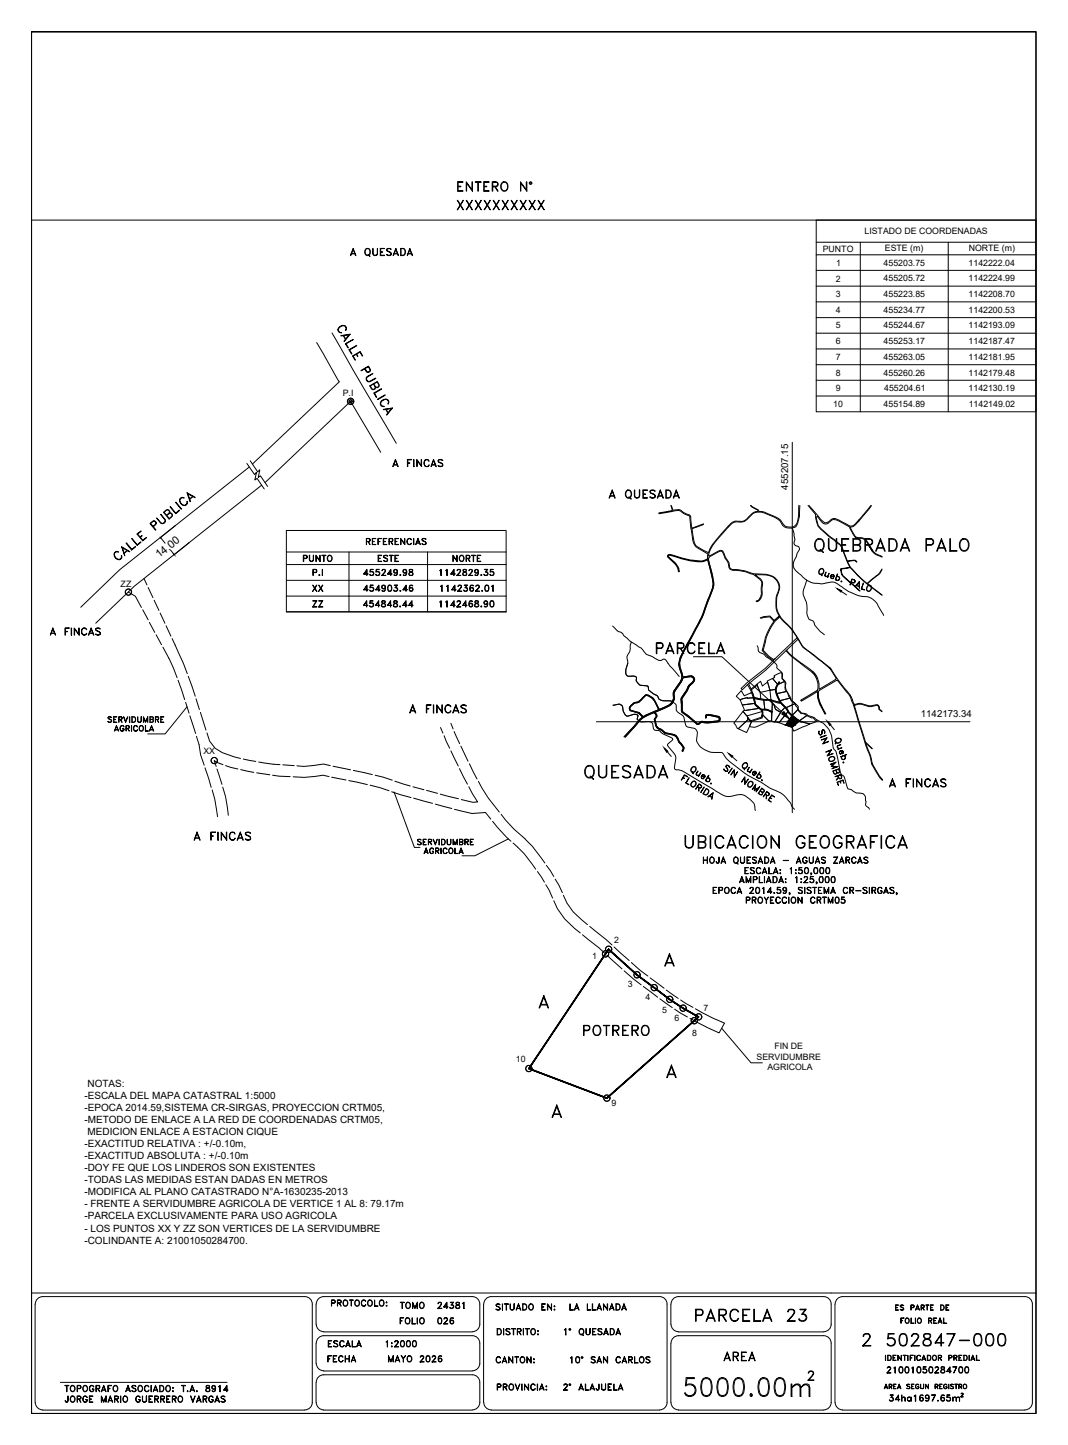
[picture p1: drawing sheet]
<svg xmlns="http://www.w3.org/2000/svg" width="340mm" height="460mm" viewBox="0 0 340 460" stroke-linecap="round" stroke-linejoin="round" font-family="sans-serif">
<defs><g id="words">
<text font-size="10.1" x="216.6" y="445.9">5000.00m</text>
<text font-size="8.4" x="184.9" y="249.4">QUESADA</text>
<text font-size="7.9" x="258.2" y="177.1">QUEBRADA PALO</text>
<g font-size="7.5">
<text x="217" y="271.3">UBICACION GEOGRAFICA</text>
<text x="220.1" y="421.9">PARCELA 23</text>
<text x="273.4" y="429.7">2 502847-000</text>
</g>
<g font-size="6.6">
<text x="144.3" y="68.1">XXXXXXXXXX</text>
<text x="207.8" y="209.2">PARCELA</text>
<text x="184.5" y="330.9">POTRERO</text>
</g>
<g font-size="6.2">
<text x="144.6" y="62.1">ENTERO N°</text>
<text x="192.6" y="160.2">A QUESADA</text>
<text x="281.9" y="251.9">A FINCAS</text>
<text x="60.7" y="268.8">A FINCAS</text>
<text x="229.3" y="434.6">AREA</text>
</g>
<g font-size="5.7">
<text x="110.4" y="82.9">A QUESADA</text>
<text x="123.8" y="149.9">A FINCAS</text>
<text x="14.8" y="203.6">A FINCAS</text>
<text x="129.1" y="228.2">A FINCAS</text>
</g>
<g font-size="5.3">
<text x="115.4" y="174.6">REFERENCIAS</text>
<text x="114.7" y="184.5">455249.98</text>
<text x="138.6" y="184.5">1142829.35</text>
<text x="222.6" y="276.2">HOJA QUESADA - AGUAS ZARCAS</text>
<text x="236.4" y="288.9">PROYECCION CRTM05</text>
<text x="156.6" y="418.4">SITUADO EN: LA LLANADA</text>
<text x="103.4" y="430">ESCALA</text>
<text x="121.7" y="430">1:2000</text>
<text x="103" y="435">FECHA</text>
<text x="122.4" y="435">MAYO 2026</text>
<text x="156.6" y="435.3">CANTON:</text>
<text x="180.3" y="435.3">10° SAN CARLOS</text>
<text x="178.2" y="443.8">2° ALAJUELA</text>
<text x="281.2" y="438.5">21001050284700</text>
<text x="19.4" y="447.7">JORGE MARIO GUERRERO VARGAS</text>
<text x="281.9" y="447.3">34ha1697.65m</text>
</g>
<g font-size="4.9">
<text x="95.2" y="179.9">PUNTO</text>
<text x="119.2" y="179.9">ESTE</text>
<text x="142.9" y="179.9">NORTE</text>
<text x="98.4" y="189.4">XX</text>
<text x="114.7" y="189.4">454903.46</text>
<text x="139" y="189.4">1142362.01</text>
<text x="98.4" y="194.4">ZZ</text>
<text x="114.7" y="194.4">454848.44</text>
<text x="138.6" y="194.4">1142468.90</text>
<text x="33.2" y="231.1">SERVIDUMBRE</text>
<text x="35.3" y="233.9">AGRICOLA</text>
<text x="131.6" y="270.2">SERVIDUMBRE</text>
<text x="133.7" y="273">AGRICOLA</text>
<text x="104.4" y="417">PROTOCOLO:</text>
<text x="126.3" y="417.7">TOMO</text>
<text x="138.3" y="417.7">24381</text>
<text x="126.3" y="422.6">FOLIO</text>
<text x="138.3" y="422.6">026</text>
<text x="19.4" y="444.1">TOPOGRAFO ASOCIADO: T.A. 8914</text>
</g>
<text font-size="3.5" x="50.7" y="177.8" transform="rotate(-38 50.7 177.8)">14.00</text>
<g font-size="3.2">
<text x="27.9" y="346">NOTAS:</text>
<text x="26.9" y="349.8">-ESCALA DEL MAPA CATASTRAL 1:5000</text>
<text x="26.9" y="353.7">-EPOCA 2014.59,SISTEMA CR-SIRGAS, PROYECCION CRTM05,</text>
<text x="26.9" y="357.5">-METODO DE ENLACE A LA RED DE COORDENADAS CRTM05,</text>
<text x="26.9" y="365.2">-EXACTITUD RELATIVA : +/-0.10m,</text>
<text x="27.9" y="361.3">MEDICION ENLACE A ESTACION CIQUE</text>
<text x="26.9" y="369">-EXACTITUD ABSOLUTA : +/-0.10m</text>
<text x="26.9" y="372.8">-DOY FE QUE LOS LINDEROS SON EXISTENTES</text>
<text x="26.9" y="376.7">-TODAS LAS MEDIDAS ESTAN DADAS EN METROS</text>
<text x="26.9" y="380.5">-MODIFICA AL PLANO CATASTRADO N°A-1630235-2013</text>
<text x="26.9" y="384.4">- FRENTE A SERVIDUMBRE AGRICOLA DE VERTICE 1 AL 8: 79.17m</text>
<text x="26.9" y="388.2">-PARCELA EXCLUSIVAMENTE PARA USO AGRICOLA</text>
<text x="26.9" y="392.1">- LOS PUNTOS XX Y ZZ SON VERTICES DE LA SERVIDUMBRE</text>
<text x="26.9" y="395.9">-COLINDANTE A: 21001050284700.</text>
</g>
<g font-size="3.1">
<text x="251" y="155.9" transform="rotate(-90 251 155.9)">455207.15</text>
<text x="293.2" y="228.4">1142173.34</text>
</g>
<g font-size="2.8">
<text x="275.3" y="74.6">LISTADO DE COORDENADAS</text>
<text x="262" y="80.1">PUNTO</text>
<text x="281.7" y="79.8">ESTE (m)</text>
<text x="308.5" y="79.8">NORTE (m)</text>
<text x="266.2" y="89.6">2</text>
<text x="266.3" y="84.6">1</text>
<text x="281.4" y="84.5">455203.75</text>
<text x="281.4" y="89.6">455205.72</text>
<text x="308.4" y="84.6">1142222.04</text>
<text x="308.4" y="89.6">1142224.99</text>
<text x="266.1" y="94.6">3</text>
<text x="281.4" y="94.6">455223.85</text>
<text x="308.4" y="94.6">1142208.70</text>
<text x="266.2" y="99.6">4</text>
<text x="281.4" y="99.6">455234.77</text>
<text x="308.4" y="99.6">1142200.53</text>
<text x="266.1" y="104.5">5</text>
<text x="281.4" y="104.5">455244.67</text>
<text x="308.4" y="104.5">1142193.09</text>
<text x="266.1" y="109.6">6</text>
<text x="281.4" y="109.6">455253.17</text>
<text x="308.4" y="109.6">1142187.47</text>
<text x="266.1" y="114.6">7</text>
<text x="266.1" y="119.6">8</text>
<text x="281.4" y="114.6">455263.05</text>
<text x="281.4" y="119.6">455260.26</text>
<text x="308.4" y="114.6">1142181.95</text>
<text x="308.4" y="119.6">1142179.48</text>
<text x="266.1" y="124.6">9</text>
<text x="281.6" y="124.6">455204.61</text>
<text x="308.4" y="124.6">1142130.19</text>
<text x="109.2" y="126.1">P.I</text>
<text x="265.3" y="129.6">10</text>
<text x="281.4" y="129.6">455154.89</text>
<text x="308.5" y="129.6">1142149.02</text>
<text x="38.4" y="186.8">ZZ</text>
<text x="64.8" y="240.1">XX</text>
<text x="188.5" y="305.3">1</text>
<text x="195.6" y="300.1">2</text>
<text x="199.9" y="314.3">3</text>
<text x="205.5" y="318.5">4</text>
<text x="210.9" y="322.4">5</text>
<text x="224" y="321.8">7</text>
<text x="214.8" y="325">6</text>
<text x="220.4" y="329.7">8</text>
<text x="246.6" y="334">FIN DE</text>
<text x="164.3" y="338">10</text>
<text x="240.9" y="337.4">SERVIDUMBRE</text>
<text x="244.3" y="340.6">AGRICOLA</text>
<text x="194.8" y="352.2">9</text>
</g>
</g></defs>
<!-- layer: PARCELAS -->
<path d="M246.8 209.7v.1M193.8 302.2l-25.4 38 24.8 9.4 29.2-25.8-4.9-2.8-4.3-2.8-10.4-7.8-9-8.2 9 8.2 10.4 7.8 4.3 2.8 4.9 2.8-29.2 25.8-24.8-9.4z" fill="none" stroke="#000" stroke-width=".51"/>
<!-- layer: SERVIDUMBRE -->
<g fill="none" stroke="#000" stroke-width=".32">
<path d="M40.9 188.5l2.2 1.3 1.9 3.6M45.5 194.1l1.7 3.2M45.8 184.2l1 2M47.2 187l1.5 3.3M47.6 198.1l1.7 3.2M49.1 191.1l1.5 3.2M51 195.2l1.5 3.2M52.9 199.2l1.5 3.3M242.1 196.7l1.1-.4 2-.2 1.4 1.5 1.5-1.4-1.5 1.4M242.3 196.9l2.8-.5 1.3 1.4a20.7 20.7 0 0 0-3.7 9.3l1.9 2 1.7 1.2M248.3 196.4a13.8 13.8 0 0 0-4.6 8l-.7 2.6 1.9 1.9 1.5 1.1M49.7 202.1l1.7 3.2"/>
<path d="M51.9 206a56.8 56.8 0 0 1 4.5 9.7M54.8 203.3l3.6 7.9 1.2 3.3M56.7 216.6l2.1 6.1M59.9 215.3l2.3 6.3M237.9 218l1.2 1.8 .2 .7-.3 .1M238.4 217.6l.7 1.8M241.1 218.2l-1.8 1.4M59.1 223.6l1.1 3.4M60.5 227.9l1.8 5.6M62.4 222.5l1.1 3.4M62.5 234.4l.9 2.6 .5 3.3 1.1 3.3M63.8 226.8l1.8 5.6"/>
<path d="M65.9 233.3l.8 2.6 1.8 2.3 2.3 1.4 5.8 1.9M140.3 231.6l.7 1.8M141.4 234.2l1.8 4M143.6 239l2.3 4.9M143.6 230.3l.7 1.8M144.6 232.9l1.8 3.9M146.7 237.5l2.3 4.8M239.3 220.5l.7 2.3a3.1 3.1 0 0 0 2 3 1.79 1.79 0 0 1 .4 2.5M242.3 222.5l2.7 .3M245.1 222.8h.4M245.7 226.9a4.5 4.5 0 0 0-3.1-.9 2.75 2.75 0 0 1 .1 2.6l-3.6 1.1-1.1-1.1 .3-.1 .8 1M248.4 223.6l-.9-1.9a3.7 3.7 0 0 1 .5-4.7l.3 .1a3.4 3.4 0 0 0-.6 4.5l1 1.9 1.4 1.5a12 12 0 0 0 5.1 4.6l-.1 .3a12.9 12.9 0 0 1-5.4-4.9l-.5-.5a.88 .88 0 0 0-1.2-.6l-3.1-.9-2.4-.2-2.3-.5a3.4 3.4 0 0 0 3.2 3.5h.9l1.5 .7"/>
<path d="M65.3 244.4l1.9 6.3M67.6 251.5l.8 2.9 .9 5.6M69.1 244.8l1.6 4.9M70.9 250.6l.9 3 .9 6M71 243.4l-2.8-1.2 .6 1.8M71.8 243.7l4 1.1M76.6 245l4.2 .9M77.5 241.6l4 .8M81.7 246l2 .3M82.4 242.6l6.8 .8M83.8 246.3l2.1 .4M86.8 246.8l5.6 .4"/>
<path d="M90 243.5l3.7 .2M104.8 247.2l-1.9-.4-6.1 .7-3.5-.2M105.2 243.7l-2.2-.5-6.2 .8-2.2-.2M105.6 247.4l4.6 .9M106 243.9l5.6 1.2M111.1 248.5l5.9 1.3M112.5 245.3l6.1 1.3M117.9 250l6 1.7M119.4 246.8l5.5 1.6M124.7 252.1l6.2 1.8M125.7 248.7l4.9 1.5M131.5 250.5l3.5 .9"/>
<path d="M131.7 254.1l6 1.6M135.8 251.6l3.5 1M138.6 256l5.3 1.4M140.2 252.8l5.8 1.5M144.7 257.6l5.6 1.4 4.3-.3 1.7 2.1M146.3 244.7l2.5 4.9M149.3 250.5l2.8 4.8-1.5 .1-3.7-.9M149.5 243.2l2.4 4.8M152.3 248.8a46 46 0 0 0 6.7 9.7M159.6 259.2a42.6 42.6 0 0 0 7.6 7.9 47.1 47.1 0 0 1 6.3 7.6M156.8 261.5l1.6 1.9 4.3 4.4M163.4 268.4a33.5 33.5 0 0 1 7.2 8.3"/>
<path d="M171.1 277.5l2.3 3.3M174 275.5l2.3 3.5M176.8 279.9l2.3 4.3M173.8 281.7l2.2 4.2M176.3 286.7a22.5 22.5 0 0 0 8.5 10.3M179.4 285a19.8 19.8 0 0 0 7.7 9.4M185.5 297.6l7 5.8M187.8 294.9l7.1 5.9M193.2 304.1l4.9 4.3M195.5 301.5l4.8 4.3M198.8 309.1l5.4 4.4M201 306.4l3 2.6 2.3 1.7"/>
<path d="M204.9 314l4.5 3.5M207 311.3l4.5 3.3M210.1 318l4 2.8M212.2 315.2l3.8 2.6M216.7 318.4l4 2.3M214.8 321.3l4.1 2.5M221.4 321.1l5.6 3 3.7 1.6-1.7 3.1-9.3-4.6"/>
</g>
<!-- layer: Calles -->
<g fill="none" stroke="#000" stroke-width=".32">
<path d="M236 219.9l1 1.6 2.6-1.1 .4 1.4 .3 .3-2.2 .2-.1-.2-2.4 .7-1.2-1.2zM235.1 232l3.2-3.1 1 .7-1.6 3.6zM236.3 224.4l4.1-.5 .3 .5 1.2 1.1-4.8 .7z"/>
<circle cx="111.6" cy="127.8" r=".51"/>
<circle cx="111.6" cy="127.8" r="1"/>
<circle cx="111.7" cy="127.8" r=".98"/>
<circle cx="111.7" cy="127.8" r=".48"/>
<circle cx="40.9" cy="188.5" r=".98"/>
<circle cx="68.2" cy="242.1" r="1"/>
<circle cx="68.2" cy="242.1" r=".98"/>
<circle cx="192.8" cy="303.7" r="1.02"/>
<circle cx="192.8" cy="303.7" r=".98"/>
<circle cx="193.8" cy="302.2" r=".98"/>
<circle cx="202.8" cy="310.4" r="1"/>
<circle cx="202.9" cy="310.3" r=".98"/>
<circle cx="208.3" cy="314.4" r=".98"/>
<circle cx="213.2" cy="318.2" r="1"/>
<circle cx="213.3" cy="318.1" r=".98"/>
<circle cx="217.5" cy="321" r="1.02"/>
<circle cx="217.5" cy="320.9" r=".98"/>
<circle cx="221" cy="325" r="1.02"/>
<circle cx="221.1" cy="324.9" r=".98"/>
<circle cx="222.5" cy="323.7" r="1"/>
<circle cx="222.5" cy="323.7" r=".98"/>
<circle cx="168.4" cy="340.2" r="1"/>
<circle cx="168.4" cy="340.2" r=".98"/>
<circle cx="193.2" cy="349.6" r="1.02"/>
<circle cx="193.3" cy="349.6" r=".98"/>
</g>
<!-- layer: MACHOTE$0$4 -->
<path d="M10 70.1h319.9M10 411.6h319.9" fill="none" stroke="#000" stroke-width=".32"/>
<path d="M10 10.1h319.9v440h-319.9z" fill="none" stroke="#000" stroke-width=".51"/>
<!-- layer: TEX -->
<g fill="none" stroke="#000" stroke-width=".32">
<path d="M158.3 422.9h.7a1.11 1.11 0 0 1 .7 1.1 1.11 1.11 0 0 1-.7 1h-.7zM158.4 423.1a.97 .97 0 0 1 1.1 .5 .97 .97 0 0 1-.2 1.2h-.9zM160.3 422.9l.1 2.1zM161.1 423.3a.81 .81 0 0 1 1.3 0l-.5-.2-.7 .2 .1 .3 1 .6 .1 .5-.2 .1a.81 .81 0 0 1-1.1-.1l.4 .1 .8-.1-.1-.5-1-.6zM162.9 422.9l1.2 .2zM163.4 423.1v1.9l.2-1.9M164.8 423.9l.9-.1 .2-.5-.4-.2h-.7l-.1 1.9v-2.1l1.2 .2v.7l-1.1 .2M165.3 424l.6 1-.5-1M166.6 422.9l.1 2.1zM167.3 422.9l1.2 .2zM167.8 423.1v1.9l.2-1.9M169.2 423.3l.2-.2a.92 .92 0 0 1 1.1 .9 .92 .92 0 0 1-1.1 .8l-.4-.6z"/>
<path d="M169.4 423.1a.86 .86 0 0 1 1.1 .9 .86 .86 0 0 1-1.1 .8l-.3-.6zM171.2 423.7l.3 .1zM171.3 423.7l.1 .1zM171.3 424.7l.1 .3zM171.3 424.8h.1M179.7 423.3l.5-.4v2.1l-.1-1.9zM184.6 423.3l.4-.4a.97 .97 0 0 1 1 1.1 .97 .97 0 0 1-1.2 .8l-.4-.6zM184.8 423.1h.2a.87 .87 0 0 1 .8 1 .87 .87 0 0 1-1 .7l-.3-.6zM185.2 424.7l.6 .5zM186.6 422.9l.2 1.8 .3 .1h.5l.2-.4 .1-1.5v1.5l-.3 .4-.5 .2-.4-.3zM188.7 422.9h1.1l-1 .2v1.7l1 .2h-1.1zM188.8 423.9h.6l-.6 .1"/>
<path d="M190.6 423.1a.81 .81 0 0 1 1.1 .2l-.4-.2-.8 .2 .1 .3 1 .6 .1 .5a.81 .81 0 0 1-1.3 0l.5 .1 .7-.1-.1-.6-1-.5-.1-.3zM192.4 424.5h1.1M192.5 424.4h.9M193 422.9l.7 2.1-.7-1.7-.8 1.7zM194.3 422.9a1.09 1.09 0 0 1 1.3 .6 1.09 1.09 0 0 1-.3 1.3l-1 .2zM194.4 423.1h.5a.96 .96 0 0 1 .7 .9 .96 .96 0 0 1-.7 .8h-.5zM196.3 424.5h1.1M196.4 424.4h1M196.9 422.9l.7 2.1-.7-1.7-.8 1.7zM19.2 440.1h53.1M158.3 440.6h.9l.4 .4-.2 .5-1 .1 .8-.1 .2-.3-.2-.5h-.8v1.9zM160.2 440.6l1.1 .1 .2 .3-.2 .5-1 .1 .7-.1 .4-.3-.1-.4-1-.1v1.9z"/>
<path d="M160.8 441.6l.7 1-.6-1M162.2 440.8a.88 .88 0 0 1 1.4 .8 .88 .88 0 0 1-1.4 .7l-.1-.5zM162.4 440.8a.63 .63 0 0 1 .7-.1 .63 .63 0 0 1 .3 .7 .82 .82 0 0 1-.7 1.1l-.6-.7zM164 440.6l.8 1.7 .7-1.7-.7 2zM166.1 440.6l.1 2zM167 440.6l1.2 1.7 .1-1.7v2l-1.2-1.8-.1 1.8zM169.2 440.8l.7-.2 .5 .4a.7 .7 0 0 0-.8-.3 .7 .7 0 0 0-.5 .7v.4a.7 .7 0 0 0 .5 .7 .7 .7 0 0 0 .8-.4 .87 .87 0 0 1-1.3 .3 .87 .87 0 0 1 0-1.4zM171.1 440.6l.1 2zM172 442.1h1.1M172 442h1M172.5 440.6l.8 2-.8-1.8-.7 1.8zM173.9 442.4l.2 .1z"/>
<path d="M173.9 441.2l.2 .3zM173.9 441.4h.1M282.1 440.7l.6 1.4-.6-1.3-.5 1.3zM283.2 441.4l.7-.1v-.5l-.7-.1-.1 1.4v-1.4l.9 .1-.1 .6h-.7M284.6 442.1v-1.4h.8h-.9v1.4M286.3 440.7l.6 1.4-.6-1.3-.5 1.3zM288.7 440.8l.4-.1 .7 .1h-1l.1 .4 .8 .3 .1 .4-.4 .2-.7-.2a.47 .47 0 0 0 .6 .2 .47 .47 0 0 0 .3-.6l-.8-.3zM290.3 442.1v-1.4h.8h-.8v1.4M291.7 440.8l.5-.1 .4 .3a.59 .59 0 0 0-.8-.1 .59 .59 0 0 0-.1 .8 .59 .59 0 0 0 .8 .1v-.3h-.3h.4a.58 .58 0 0 1-.7 .6 .58 .58 0 0 1-.4-.9zM293.1 440.7l.1 1 .4 .4 .5-.4v-1v1l-.2 .4-.7-.2zM294.7 440.7l.9 1.2 .1-1.2v1.4l-.9-1.3-.1 1.3zM297.8 441.4l.7-.1 .1-.4-.8-.2v1.4v-1.4l.8 .1v.5l-.8 .1"/>
<path d="M299.3 440.7h.7h-.8v1.4M300.6 440.8l.6-.1 .4 .3a.58 .58 0 0 0-.8-.2 .58 .58 0 0 0-.3 .7 .48 .48 0 0 0 .5 .6 .48 .48 0 0 0 .5-.6h-.3h.4a.58 .58 0 0 1-.8 .6 .58 .58 0 0 1-.3-.9zM302.1 440.7v1.4zM302.6 440.8l.4-.1 .6 .1h-.9l.1 .4 .7 .3v.6l-.9-.2h.9v-.4l-.7-.3zM304 440.7h.9zM304.4 440.7v1.4l.1-1.4M305.4 441.4l.7-.1v-.5l-.7-.1-.1 1.4v-1.4l.9 .1-.1 .6h-.7"/>
<circle cx="181.5" cy="423.2" r=".29"/>
<circle cx="181.5" cy="423.2" r=".16"/>
<circle cx="307.2" cy="441.3" r=".62"/>
<circle cx="307.3" cy="441.3" r=".7"/>
</g>
<!-- layer: MARCO-INTERNO -->
<g fill="none" stroke="#000" stroke-width=".32">
<path d="M11.2 415.2v31.3M11.2 415.2l.6-1.5 .8-.7 1-.2h83.4a2.38 2.38 0 0 1 2.4 2.4M99.4 415.2v31.3M100.6 415.2v6.4M100.7 415.2l.3-1.1 .6-.8 1.5-.5h47.3a2.38 2.38 0 0 1 2.4 2.4M152.8 415.2l-.1 6.9-.8 1.3-1.5 .6h-47.3l-1.5-.6-.6-.8-.3-1M154 415.2v31.3M154.1 415.2l.2-1.1 .6-.8 1.5-.5h53.6a2.38 2.38 0 0 1 2.4 2.4M212.4 415.2v31.3M213.6 415.2v6.4M262.3 412.8h-46.2l-1.5 .5-.7 .8-.2 1.1M262.3 412.8l1 .2 .8 .7 .6 1.5"/>
<path d="M264.7 415.2l-.1 6.9-.8 1.3-1.5 .6M265.9 415.2v31.3M268.3 412.8h58M268.3 412.8l-1 .2-.8 .7-.6 1.5M326.4 412.8l1 .2 .8 .7 .5 1.5M328.7 415.2v31.3M100.6 427.6v6.5M100.7 427.6l.3-1 .6-.9 1.5-.5h47.3a2.38 2.38 0 0 1 2.4 2.4l-.1 7-.8 1.3-1.5 .5M100.7 434l.3 1.1 .6 .8 1.5 .5M103.1 436.5h47.3M213.6 427.6v18.9M213.7 421.6l.2 1 .7 .8 1.5 .6h46.2"/>
<path d="M262.3 425.2h-46.2l-1.5 .5-.7 .9-.2 1M262.3 425.2l1 .3 .8 .6 .6 1.5v18.9M11.2 446.5l.3 1 .6 .8 1.5 .5M13.6 448.9h83.4M99.4 446.5l-.2 1-.7 .8-1.4 .5M100.6 440.1v6.4M100.7 440.1l.3-1.1 .6-.8 1.5-.5h47.3a2.38 2.38 0 0 1 2.4 2.4v6.4M100.7 446.5l.3 1 .6 .8 1.5 .5M103.1 448.9h47.3M152.8 446.5l-.3 1-.6 .8-1.5 .5M154.1 446.5l.2 1 .6 .8 1.5 .5M156.4 448.9h53.6"/>
<path d="M212.4 446.5l-.2 1-.7 .8-1.5 .5M216 448.9h46.3M264.7 446.5l-.6 1.5-.8 .6-1 .2M265.9 446.5l.6 1.5 .8 .6 1 .2M268.3 448.9h58M328.7 446.5l-.5 1.5-.8 .6-1 .2"/>
</g>
<!-- layer: LP -->
<path d="M100.8 109.1l7.2 12.5-27.6 26.1M105.7 106l20.5 35.1M79.4 148.7l-41.3 32.7-12.4 11.9M83.3 154.5l-40.6 32.2-12.2 11.7M121.2 144l-9.6-16.2-27.2 25.8" fill="none" stroke="#000" stroke-width=".32"/>
<!-- layer: 1 -->
<g fill="none" stroke="#000" stroke-width=".32">
<path d="M78.6 147.5l2.4 3.5 .7-.6-.5 2.4 .7-.5 2.2 3.4M79.7 146.7l2.3 3.5 .7-.6-.5 2.4 .7-.5 2.3 3.3M51.2 171.3l1.4 1.6M54.3 175.1l1.1 1.3M55.9 167.3l-4.9 3.9M60.3 172.7l-4.9 4M224 175.5l1.4 .9M224 175.2l1.6 .7M226.4 174.1l-.2 .5M232.1 167.6l-.2 .2M270.6 167.9v.1M273.5 165.9l-.1 .1"/>
<path d="M273.7 165.3l-.1 .1M91.2 189.8v5M161.2 189.8v5M242.3 189.6l-.3 .8M59.6 225l-7 8.6h-5.5M125.5 252.1l6.5 17.7h1.7M161.9 267l-10.7 5.4h-4.1M229.8 327.4l9.3 11h3.7"/>
</g>
<!-- layer: 2 -->
<g fill="none" stroke="#000" stroke-width=".32">
<path d="M108.1 104l.6-.3a1.05 1.05 0 0 1 1.4 .2 1.05 1.05 0 0 1-.1 1.3 1 1 0 0 0 0-1.2 1 1 0 0 0-1.2-.2 1.21 1.21 0 0 0-.8 1.8l.8 .3a1.02 1.02 0 0 1-1.2-.6 1.02 1.02 0 0 1 .5-1.3zM108.5 106.8l3-.4-1.9 2.3 1.5-2.1zM109.3 106.8l.7 1.4M109.4 106.8l.7 1.2M110 109.4l2.5-1.3-2.3 1.3 .7 1.3zM111.1 111.3l2.4-1.4-2.2 1.5 .8 1.3zM112.3 113.3l2.4-1.4 .8 1.4-.9-1.2-2.1 1.3 .6 1.3zM113.6 112.7l.4 .7-.5-.6M116.3 117.4l.5 .9a.67 .67 0 0 0 .7 0 .67 .67 0 0 0 .4-.6l-.6-1-2.4 1.2 2.4-1.3 .7 1.3-.6 .6h-.5l-.8-1.1M117 119.9l1.7-.9-1.7 1a.81 .81 0 0 0-.2 1 .81 .81 0 0 0 1 .4l1.8-1-1.7 1.1a.95 .95 0 0 1-1.2-.4 .95 .95 0 0 1 .3-1.2zM119.1 122.2l.7 1.1 .9-.5-.6-1.2-2.2 1.2 .8 1.2 .8-.5-.6-1.2M119.1 125.1l2.4-1.4-2.2 1.5 .7 1.3z"/>
<path d="M119.5 123a.75 .75 0 0 1-.1 .9 .75 .75 0 0 1-.8 .1l-.9-1.2 2.4-1.4 .6 .9v.7a.76 .76 0 0 1-1.3 .1M120.2 127.1l2.4-1.4zM121.6 127.5l.6-.3a1.02 1.02 0 0 1 1.4 .1 1.02 1.02 0 0 1 0 1.4 .97 .97 0 0 0-.1-1.2 .97 .97 0 0 0-1.2-.2 1.2 1.2 0 0 0-.8 1.8l.8 .3a1.06 1.06 0 0 1-1.2-.6 1.06 1.06 0 0 1 .5-1.3zM122 130.3l3-.4-1.9 2.3 1.6-2.1zM122.7 130.2l.9 1.4M122.9 130.3l.7 1.1M55.9 159.9l1.9 2.1zM57.3 158.7a1.06 1.06 0 0 1 1.4-.2 1.03 1.03 0 0 0-1.2 .3 1.03 1.03 0 0 0 0 1.2 1.19 1.19 0 0 0 1.9 .4l.2-.8a1.14 1.14 0 0 1-.8 1.4 1.14 1.14 0 0 1-1.4-1l-.2-.6zM59.6 156.9l2.6 1.4-2.4-1.1 .7 2.5zM61.4 158l-1.1 .8M61.5 158l-1.2 1M36.4 176l.7-.5 .7 .2a.95 .95 0 0 0-1.2 .3 .95 .95 0 0 0 0 1.2 1.17 1.17 0 0 0 1.9 .5l.2-.8a1.02 1.02 0 0 1-.4 1.2 1.02 1.02 0 0 1-1.3-.3l-.6-.9z"/>
<path d="M38.7 174.1l2.6 1.5-2.3-1.2 .7 2.5zM40.1 172.9l.2-.1 1.7 2.1 1.2-.8-1.3 1zM40.5 175.2l-1 .9M40.7 175.2l-1.3 1M41.9 171.5l1.8 1.9 1.2-.8-1.2 1zM43.6 170l1.3-1-1.1 1 1.7 2 1.2-.8-1.2 1zM44.6 171l.6-.5-.5 .6M48.7 167.6l1-.9-.6-.8-1.2 .8 1.8 2-.2 .1-1.7-2.1 .9-.8 .4-.1 .7 .7-1 1.2M49.9 164.9l1.3 1.5 .6 .3 .5-.4 .3-.5-1.4-2.1 1.3 1.6a.91 .91 0 0 1-.2 1.2 .91 .91 0 0 1-1.2 0zM53 164l1-1-.6-.7-1.1 .8 1.6 2 .9-1-.6-.7-1.1 .7M53.8 163.4a.74 .74 0 0 1 .8 0 .74 .74 0 0 1 .3 .8l-1.1 1.1-1.7-2.2 .8-.7a.75 .75 0 0 1 1 .1 .75 .75 0 0 1-.1 1M54.2 161.3l1.7 2.1 1.3-.9-1.3 1z"/>
<path d="M172 319.9h2.3M172.2 319.8h1.9M173.2 316.9l1.5 4h-.2l-1.3-3.4-1.4 3.4h-.2zM212 306.6h2.3M212.2 306.4h1.9M213.2 303.6l1.5 4h-.2l-1.3-3.5-1.4 3.5h-.2zM213.8 339.1l1.5 4h-.2l-1.3-3.5-1.3 3.5h-.2zM176.1 354.8h2.3M176.3 354.6h1.9M177.3 351.8l1.5 4h-.2l-1.3-3.5-1.3 3.5h-.2zM212.7 342.1h2.2M212.9 341.9h1.9"/>
</g>
<!-- layer: 1 -->
<path d="M55.4 176.4l.1 .2z" fill="#000" stroke="#000" stroke-width=".32"/>
<!-- layer: Datos -->
<g fill="none" stroke="#000" stroke-width=".32">
<path d="M285.2 415.4h.9l-.9 .1v1.5l.9 .1h-.9zM285.2 416.2h.6l-.6 .1M286.6 415.6l.4-.2 .8 .2h-1.1l.3 .5 .7 .4-.1 .5-.6 .1-.4-.3 .4 .2 .7-.2-.2-.4-.8-.4zM286.8 419.6h1l-.8 .1v1.6zM290.1 419.6l.1 1.6 .9 .1h-1zM290.1 416.2l.9-.1v-.5l-.9-.1v1.6v-1.7l.9 .2v.6l-.9 .1M291.5 419.6v1.7zM291.7 416.7h.9M291.7 416.7h.8M292.2 415.4l.6 1.7-.6-1.5-.7 1.5zM293.4 416.2l.8-.1v-.5l-.8-.1-.1 1.6v-1.7l1 .2-.1 .6-.8 .1M293.8 416.3l.5 .8-.5-.8"/>
<path d="M294.8 415.4l1 .1zM295.2 415.5v1.6l.1-1.6M296.3 415.4h.9l-.8 .1v1.5l.8 .1h-.9zM296.4 416.2h.5l-.5 .1M299.3 419.6l.7 1.7-.7-1.5-.7 1.5zM299.5 415.4h.6a.87 .87 0 0 1 .6 .9 .87 .87 0 0 1-.6 .8h-.6zM299.6 415.5h.5a.86 .86 0 0 1 0 1.5h-.5M300.4 419.6l.1 1.6 .9 .1h-1zM301.2 415.4h1l-.9 .1v1.5l.9 .1h-1zM301.3 416.2h.5l-.5 .1M281.9 431.4l.1 1.7zM282.6 431.4h.6a.87 .87 0 0 1 .6 .9 .87 .87 0 0 1-.6 .8h-.6z"/>
<path d="M282.8 431.5a.79 .79 0 0 1 .9 .8 .79 .79 0 0 1-.9 .7zM284.4 431.4v1.7M284.4 432.2h.5l-.5 .1M284.4 431.5v1.5M285.9 431.4l1.1 1.5v-1.5v1.7l-1-1.5-.1 1.5zM287 420.4h.4l-.4 .1M288 431.5v1.6l.1-1.6M289.1 431.4v1.7zM289.8 431.4h1l-.9 .1v1.6zM289.9 432.2h.5l-.5 .1M291.3 431.4v1.7zM292 431.6l.7-.2 .4 .4-.2-.2a.71 .71 0 0 0-1 .7 .71 .71 0 0 0 1 .6l.2-.2v.2a.81 .81 0 0 1-1.2-.1 .81 .81 0 0 1 .1-1.2z"/>
<path d="M294.1 431.4l.7 1.7-.7-1.5-.6 1.5zM295.3 431.4h.5a.87 .87 0 0 1 .6 .9 .87 .87 0 0 1-.6 .8h-.5zM295.4 431.5a.79 .79 0 0 1 1 .8 .79 .79 0 0 1-1 .7zM295.8 420.4l.7-.1 .2-.4-.9-.2-.1 1.6v-1.7l1 .2v.5l-.9 .2M296.2 420.5l.5 .8-.5-.8M297.4 421.2v-1.5l.9-.1h-1v1.7M297.4 420.4h.5l-.5 .1M298.8 432.2l.9-.1v-.5l-.9-.1v1.6v-1.7l.9 .1 .1 .3-.1 .4-.9 .1M298.8 420.9h1M298.9 420.8h.8M299.3 432.3l.5 .8-.5-.8M302.2 432.2h.6l.3-.4-.3-.3h-.6l-.1 1.6v-1.7l1 .2v.5l-.9 .2"/>
<path d="M303.8 432.2l.8-.1v-.5l-.8-.1-.1 1.6v-1.7l1 .2-.1 .6-.8 .1M304.2 432.3l.5 .8zM305.3 431.4v1.7M305.4 432.2h.5l-.5 .1M305.4 431.5v1.5M306.9 431.4h.6a.91 .91 0 0 1 .5 .9 .91 .91 0 0 1-.5 .8h-.6zM307 431.5a.85 .85 0 0 1 .9 .4 .85 .85 0 0 1-.1 1l-.8 .1zM308.5 431.4l.2 1.7zM309.8 431.4l.7 1.7-.7-1.5-.7 1.5zM310.9 431.4l.1 1.6 .9 .1h-1z"/>
<circle cx="288.9" cy="420.4" r=".79"/>
<circle cx="288.9" cy="420.4" r=".7"/>
<circle cx="292.7" cy="420.4" r=".79"/>
<circle cx="292.8" cy="420.4" r=".7"/>
<circle cx="297.6" cy="432.2" r=".77"/>
<circle cx="297.6" cy="432.2" r=".71"/>
</g>
<!-- layer: 0 -->
<g fill="none" stroke="#000" stroke-width=".32">
<path d="M252.3 140.8v117.9M261 181.5a.67 .67 0 0 1 .8-.4 .67 .67 0 0 1 .5 .9 .9 .9 0 0 1-1.2 .8 .89 .89 0 0 1-.1-1.3zM261 181.3a.75 .75 0 0 1 1-.2 .75 .75 0 0 1 .3 .9 .86 .86 0 0 1-1.1 .9 .86 .86 0 0 1-.3-1.4zM261.4 182.7l.3 .6zM263 182.1l-.2 1.2 .3 .2 .6-.1-.6 .2-.5-.2zM264 182.5l-.4 1.3zM264.6 183.3l.9 .3-.1-.5a.53 .53 0 0 0-.9 .4 .53 .53 0 0 0 .9 .5 .64 .64 0 0 1-.9-.2 .64 .64 0 0 1 .2-.9 .64 .64 0 0 1 .9 .3v.5l-1.1-.3M266.4 183.6a.66 .66 0 0 1 .9 .2 .66 .66 0 0 1-.3 1 .66 .66 0 0 1-.9-.4l.3 .2a.58 .58 0 0 0 .9-.3 .58 .58 0 0 0-.5-.8zM266.6 182.7l-.5 1.9zM267.8 185l.3 .1-.3 .2zM267.9 185.1h.1M271.1 185.3l.9 .2 .2-.6-.9-.5-.6 1.9 .6-2 .8 .3 .3 .5-.4 .5-1-.3"/>
<path d="M272.6 186.4l1.1 .4M272.7 186.3l.9 .4M273.6 185.1l.1 2.2-.1-1.9-1.4 1.4zM274.9 185.6l-.6 1.8 1 .5-1-.4zM276.2 186.6a.73 .73 0 0 1 1-.2 .73 .73 0 0 1 .3 .9 .82 .82 0 0 1-.8 1 .82 .82 0 0 1-.8-1zM276.4 186.6l.5-.2a.87 .87 0 0 1 .4 1.2 .87 .87 0 0 1-1.2 .3l-.1-.3zM189.9 229.8h119M260.8 232.8l-.1 .5 .5 .7 .5-.4 .2-1.3 .5 .1 .3 .9-.1 .2-.2-.9-.5-.2-.2 1.4-.5 .2-.4-.3zM261.2 234.7l1.9-.7zM261.5 235.5l1.9-.6-1.2 1.7 1.6-.5-1.8 .7 1.1-1.8zM263 239.4l1.8-.7-1.1 1.7 1.6-.5-1.9 .7 1.2-1.7zM266 235.5a.97 .97 0 0 1 1.1-.5 .97 .97 0 0 1 .7 .9 .94 .94 0 0 1-1.1 .8 .94 .94 0 0 1-.7-1.2z"/>
<path d="M266.2 235.4l.7-.3 .6 .1a.84 .84 0 0 1-.4 1.2 .84 .84 0 0 1-1.1-.7zM266.3 236.1l-.3 .7zM266.6 237.5l1.1-.5-1 .6-.1 .2 .5 .5-.5-.3zM266.8 238.5l1.3-.4zM267.8 239l.4 .9 .2-.1a.56 .56 0 0 0-.2-.8 .56 .56 0 0 0-.8 .2l-.1 .4 .5 .5a.61 .61 0 0 1-.4-.9 .61 .61 0 0 1 .9-.2 .61 .61 0 0 1 .1 .9l-.3 .1-.4-1M217.6 247.5l.4 .3-.5-.2M217.9 246.7l1 .7-.9-.6-1.1 1.6zM219.4 247.6l-.9 1.6 .8 .6-.9-.5zM220.3 244.4a.77 .77 0 0 1 1-.3 .77 .77 0 0 1 .3 1l-.2 .5a.83 .83 0 0 1-1.3 0 .83 .83 0 0 1 .2-1.2zM220.3 249a.83 .83 0 0 1 1.3 0 .83 .83 0 0 1-.2 1.2 .83 .83 0 0 1-1.3 .1 .83 .83 0 0 1 .2-1.3zM220.4 244.4l.5-.3a.84 .84 0 0 1 .5 1.2 .84 .84 0 0 1-1.3 .2zM220.4 249.1l.5-.3a.64 .64 0 0 1 .6 .3 .64 .64 0 0 1 0 .7 .85 .85 0 0 1-1.2 .5 .8 .8 0 0 1 .1-1.2z"/>
<path d="M220.5 245.6l.2 .7zM222.1 250.4l.9 .4 .3-.6-.7-.6-1 1.7 1-1.8 .9 .8-.6 .6-.8-.4M222.2 245.5l-.5 1 .9 .3-.4 .1-.6-.4zM222.5 250.7l.1 1.2v-1.1M223.1 246l-.7 1.2zM223.5 246.9l.8 .5 .2-.4a.58 .58 0 0 0-1 0 .58 .58 0 0 0 .5 .9l.2-.2a.57 .57 0 0 1-.9-.3 .57 .57 0 0 1 .7-.7 .57 .57 0 0 1 .3 .9l-.8-.6M224.2 250.5l-1.1 1.8zM224.9 251l.6 .4a1.07 1.07 0 0 1 0 1.1 1.07 1.07 0 0 1-1.1 .5l-.6-.3zM224.9 251.1l.5 .3a.97 .97 0 0 1 .1 1.1 .97 .97 0 0 1-1 .4l-.5-.3zM225.2 247.7a.63 .63 0 0 1 .8 .4 .63 .63 0 0 1-.5 .8 .63 .63 0 0 1-.7-.6l.5 .5a.6 .6 0 0 0 .7-.4 .6 .6 0 0 0-.4-.7zM225.4 253.6l1.7-1.2-.4 2.1 .2-1.9zM225.6 246.8l-.9 1.8z"/>
<path d="M225.8 253.3l1 .7M225.9 253.3l.9 .5M226.3 249.4l.2-.1v.3zM226.4 249.4h.1M231.3 243.6l.5 .1 .5 .4 .1 .3-.3-.5-.8-.2-.1 .4 .4 .5 .2 .7a.74 .74 0 0 1-.8 .2 .74 .74 0 0 1-.5-.7l.3 .5 .7 .2 .2-.4-.6-1zM233.1 244.5l-1.1 1.7zM233.8 245l.1 2.1 1-1.4-1.1 1.7-.1-2.1-1 1.4zM236.7 243.1a.78 .78 0 0 1 1.1-.2 .78 .78 0 0 1 .2 1.1l-.3 .4a.78 .78 0 0 1-1.1 .2 .78 .78 0 0 1-.2-1.1zM236.8 243.2a.66 .66 0 0 1 .9-.2 .66 .66 0 0 1 .2 .9 .85 .85 0 0 1-1.3 .5 .88 .88 0 0 1 .2-1.2zM236.9 244.4l.2 .7zM237.2 247.3v2.1l1.1-1.3-1.1 1.6-.1-2.1-1 1.3zM238.4 249a.78 .78 0 0 1 1.1-.2 .78 .78 0 0 1 .2 1.1l-.3 .4a.73 .73 0 0 1-1.1 .2 .73 .73 0 0 1-.1-1z"/>
<path d="M238.5 249.1a.66 .66 0 0 1 .9-.2 .66 .66 0 0 1 .2 .9 .85 .85 0 0 1-1.3 .5l-.1-.5zM238.6 244.2l-.5 1.1 .8 .3-.6 .1-.4-.4zM239.5 244.8l-.7 1.2zM239.8 245.8l.8 .5 .1-.1a.53 .53 0 0 0-.6-.6 .53 .53 0 0 0-.4 .7 .53 .53 0 0 0 .7 .4v.1a.61 .61 0 0 1-.8-.4 .61 .61 0 0 1 .5-.8 .61 .61 0 0 1 .7 .6l-.1 .3-.9-.6M240.7 249.6l-.4 1.9 1.6-1-1.1 1.6 .8-1.2-1.4 .8 .3-1.6-1 1.2zM241.5 246.6a.63 .63 0 0 1 .8 .5 .63 .63 0 0 1-.5 .7 .63 .63 0 0 1-.8-.6l.5 .5a.59 .59 0 0 0 .7-.3 .59 .59 0 0 0-.3-.7zM241.9 245.7l-1 1.7zM242.1 251.7l.9 .5 .3-.5-.7-.7-1 1.6 .8 .4 .4-.6-.7-.6M242.4 248.4l.2-.2 .2 .2-.2 .2zM242.5 248.4h.2zM242.6 252.1l.3 .4-.4 .6-1.1-.5 1.2-1.7 .8 .7-.2 .6h-.6M243.7 252.8l.8 .5 .4-.6-.7-.6-1.1 1.6 1.1-1.7 .8 .6v.4l-.4 .3-1-.4"/>
<path d="M244 253.1v1.2l.1-1.1M245.2 253.9l.5 .3-.5-.2M245.7 253.1l.9 .7-.9-.6-1 1.5 .9 .7-1-.7zM264 241.3a.97 .97 0 0 1 1-.5 .97 .97 0 0 1 .8 .8 1 1 0 0 1-1 .8 1 1 0 0 1-1-.8zM264.2 241.3l.2-.2a.85 .85 0 0 1 1.3 .3 .89 .89 0 0 1-.8 .9 .89 .89 0 0 1-.9-.7zM264.4 243.3l1.9-.7-1.4 1.3 1.9 .2-1.9 .7 1.4-.7-1.6-.1 1.2-1.1zM266.1 245.2l.3 1-.5 .2-.3-.2-.3-.7 1.7-.6 .3 .9-.7 .2-.4-.8M266.4 245.8l-.1 .6-.5 .1-.6-1 1.9-.7 .2 1.1-.6 .3-.3-.4M266.6 249l1.8-.7 .4 1.1-.4-1-1.8 .7 .4 1zM266.8 247l.4 .9 .8-.2-.2-1.2-1.9 .7 1.8-.5 .3 .9-.7 .2-.4-.8M267 247.4l-.7 1 .7-.8M267.5 248.8l.2 .5-.1-.5"/>
<path d="M267.7 240.9l1.9-.7zM268 240.9l.1 .7a.59 .59 0 0 0 .8 .1 .59 .59 0 0 0 .1-.8l-.3-.3a.64 .64 0 0 1 .5 .8 .64 .64 0 0 1-.9 .4 .64 .64 0 0 1-.3-.9zM268.5 242.6l.2 .1-.2 .2zM268.6 242.7h.1M236.2 279l.8 2-.8-1.7-.7 1.7zM237.2 276.2v2h1.1l-1-.1v-1.8M237.6 279l.7 1.8 .8-1.8v2l-.1-1.5-.7 1.5-.6-1.5-.1 1.5zM238.9 276.4l.5-.2 .8 .2-.4-.1-.8 .1 .1 .4 1.1 .6-.2 .7-.6 .1-.5-.3 .5 .2 .8-.2-.2-.5-.9-.4zM240 280l.9-.1v-.7l-.9-.1-.2 1.9v-2l1.1 .1 .2 .3-.2 .6-.9 .1M241 276.4l.7-.2 .6 .4a.7 .7 0 0 0-.8-.3 .7 .7 0 0 0-.6 .7v.4a.7 .7 0 0 0 .6 .7 .7 .7 0 0 0 .8-.4 .87 .87 0 0 1-1.4 .3 .87 .87 0 0 1 0-1.4zM241.7 279l.2 2h1h-1.2zM243.4 279l.1 2z"/>
<path d="M243.5 276.2l.7 2-.7-1.8-.8 1.8zM244.8 276.2l.1 1.9 1 .1h-1.1zM244.8 279l.8 2-.8-1.7-.8 1.7zM246.1 279h.7a1.06 1.06 0 0 1 .7 1 1.06 1.06 0 0 1-.7 1h-.7zM246.3 279.1a.95 .95 0 0 1 1.1 .9 .95 .95 0 0 1-1.1 1zM247 276.2l.8 2-.8-1.8-.7 1.8zM248.3 278l.3 .1zM248.4 278l.1 .1zM248.7 279l.8 2-.8-1.7-.7 1.7zM250.1 279.7l.2 .3zM250.1 279.8h.1M251.6 276.6l.4-.4v2v-1.8z"/>
<path d="M253.3 278l.3 .1zM253.3 279.4l.4-.4v2v-1.8zM253.4 278l.1 .1zM254.3 277.9l.3 .2M254.4 276.2h1l-.9 .1-.1 .7a.7 .7 0 0 1 1.1 .1 .7 .7 0 0 1-.3 1 .7 .7 0 0 1-.9-.3l.1 .2a.65 .65 0 0 0 1.1-.3M255.1 277l.4 .4-.1 .5-.3 .2M255.1 279.7l.1 .3zM255.1 279.8h.1M256.4 276.3a.99 .99 0 0 1 1.2 .7 .99 .99 0 0 1-.7 1.2h-.2a1.3 1.3 0 0 1-.3-1.9zM256.4 278h.8M256.5 276.3l-.3 .7 .3 1.1M257.1 276.3l.3 .7-.3 1.1"/>
<path d="M258.3 278h.1M258.3 278.5l.1-.4h-.3l.2-.2 .1 .4-.3 .2M258.3 278.2l.1 .1M258.7 279.8l.4 .5-.1 .5-.3 .2M259.4 276.3l.4-.1a1.12 1.12 0 0 1 0 2l-.4-.1-.3-.8zM259.4 278h.8M259.5 276.3l-.3 .7 .3 1.1M260 276.3l.4 .7-.4 1.1M261.1 279.1l.5-.1a1.12 1.12 0 0 1 0 2h-.5l-.3-.8zM261.1 279.2h.8M261.2 279.1l-.3 .8 .3 1.1M261.3 276.3l.4-.1a1.12 1.12 0 0 1 0 2l-.4-.1-.3-.8z"/>
<path d="M261.3 278h.8M261.4 276.3l-.3 .7 .3 1.1M261.7 279.1l.4 .8-.4 1.1M261.9 276.3l.4 .7-.4 1.1M263 279.1l.5-.1a1.12 1.12 0 0 1 0 2h-.5l-.3-.8zM263 279.2h.8M263.1 279.1l-.3 .8 .3 1.1M263.2 276.3l.5-.1a1.12 1.12 0 0 1 0 2l-.5-.1-.3-.8zM263.2 278h.8M263.3 276.3l-.3 .7 .3 1.1M263.7 279.1l.3 .8-.3 1.1M263.8 276.3l.4 .7-.4 1.1"/>
<path d="M264.9 279.1l.5-.1a1.12 1.12 0 0 1 0 2h-.5l-.3-.8zM264.9 279.2h.8M265 279.1l-.3 .8 .3 1.1M265.6 279.1l.3 .8-.3 1.1M227.1 282.5h1.1h-1.1v1.9h1.1h-1.1zM227.1 283.4h.6l-.6 .1M229 283.4l.9-.1v-.6l-.9-.2-.1 1.9v-1.9h1l.2 .4-.2 .5-.9 .1M231.1 282.5a.95 .95 0 0 1 1.1 1 .95 .95 0 0 1-1.1 .9l-.4-.7 .1-.8zM231.1 282.7a.63 .63 0 0 1 .7-.1 .63 .63 0 0 1 .3 .6 .82 .82 0 0 1-.8 1.2l-.5-.7zM233 282.7l.7-.2 .5 .4a.7 .7 0 0 0-.8-.4 .7 .7 0 0 0-.5 .7v.5a.7 .7 0 0 0 .5 .7 .7 .7 0 0 0 .8-.4 .8 .8 0 0 1-1.1 .4 .8 .8 0 0 1-.3-1.2zM235.5 282.5l.7 1.9-.7-1.7-.8 1.7zM235.6 280.6h1.2"/>
<path d="M235.8 280.4h.9M238.8 284.4h1.2h-1.3l1.1-1.4-.3-.5-.7 .4 .2-.4h.7l.1 .7-1 1.2M240.9 282.5a.99 .99 0 0 1 1.1 .8 .99 .99 0 0 1-.6 1.1h-.2a1.3 1.3 0 0 1-.3-1.9zM240.9 282.7h.7M241 282.5l-.3 .8 .3 1.1M241.6 282.5l.2 .8-.2 1.1M242.8 282.9l.5-.4v1.9l-.2-1.7zM244.2 280.6h1.2M244.3 280.4h1M244.5 283.9l1.3 .1h-1.4l1-1.5v1.9v-1.7l-.9 1.3M247.5 283.3v-.8h1h-.8l-.2 .7a.7 .7 0 0 1 1 .2 .7 .7 0 0 1-.2 1 .7 .7 0 0 1-1-.3h.2M248.2 280.6h1.1"/>
<path d="M248.2 280.4h1M249.4 282.9l.4-.4 .6 .4M249.7 282.5l-.3 .5 .3 .6M250 282.5a1.31 1.31 0 0 1 .1 1.9M250.1 280.8l.2 .2zM250.4 283.4a.63 .63 0 0 1-1 .1 .63 .63 0 0 1 0-.9 .63 .63 0 0 1 1 .1l.1 .4a.98 .98 0 0 1-.8 1.3l-.3-.2 .2 .2M254.2 282.7l.5-.2 .8 .2-.4-.2-.8 .2 .1 .4 1.1 .6-.2 .7h-.6l-.5-.2 .5 .2 .8-.2-.2-.5-.9-.5zM255 280.8l.3 .2zM255.1 280.8l.1 .2zM256 281h1.3h-1.3l1.1-1.4-.3-.5-.8 .3 .2-.3h.8l.1 .7-1.1 1.2M256.2 282.5l.1 1.9zM257 282.7l.4-.2 .9 .2-.5-.2-.8 .2 .2 .4 1 .6 .1 .5-.5 .2-.8-.2 .4 .2 .7-.1a1.02 1.02 0 0 0-1.1-1.2z"/>
<path d="M257.9 280.8l.4 .2M258.8 282.5h1.2zM259.1 280.2l-.2-.3h-1l.2-.9h.9l-.9 .1v.7a.7 .7 0 0 1 1 .1 .7 .7 0 0 1-.2 1.1 .7 .7 0 0 1-1-.4l.2 .2a.65 .65 0 0 0 1-.2M259.3 282.5v1.9l.2-1.9M260 280.8h.1M260 281.3l.2-.3h-.4l.2-.2 .2 .3-.4 .3M260 281l.2 .1M260.7 282.5h1h-1.1v1.9M261.1 280.8h.8M262.4 282.5l.7 1.7 .8-1.7v1.9l-.1-1.5-.7 1.5-.6-1.5-.1 1.5zM263 280.8h.8M264.9 280.8h.8"/>
<path d="M265.2 282.5l.8 1.9-.8-1.7-.7 1.7zM268.9 282.5h.7l.3 .4a.7 .7 0 0 0-.8-.4 .7 .7 0 0 0-.5 .7v.5a.7 .7 0 0 0 .5 .7 .7 .7 0 0 0 .8-.4 .87 .87 0 0 1-1.3 .2 .87 .87 0 0 1 0-1.3zM270.7 283.4l1-.1v-.6l-1-.2-.1 1.9v-1.9h1.1l.1 .4-.1 .5-1 .1M271.1 283.5l.7 .9-.5-.9M272.5 283.5l1.6 .1zM274.8 282.7l.5-.2 .8 .2-.4-.2-.8 .2 .1 .4 1 .6-.1 .7h-.6l-.5-.2 .5 .2 .7-.2-.1-.5-.9-.5zM276.8 282.5l.1 1.9zM277.7 283.4l1-.1v-.6l-1-.2-.1 1.9v-1.9h1.1l.2 .4-.2 .5-1 .1M278.2 283.5l.7 .9-.6-.9M279.7 282.7l.7-.2 .5 .4a.7 .7 0 0 0-.8-.4 .7 .7 0 0 0-.6 .7v.5a.64 .64 0 0 0 .7 .7 .64 .64 0 0 0 .6-.7l-.4-.1h.5a.71 .71 0 0 1-.7 .9 .71 .71 0 0 1-.7-.8zM281.6 284h1.1M281.6 283.9h1"/>
<path d="M282.1 282.5l.8 1.9-.8-1.7-.7 1.7zM283.3 282.7l.5-.2 .9 .2-.5-.2-.7 .2v.4l1.1 .6-.1 .7h-.7l-.5-.2 .5 .2 .8-.2-.1-.5-1-.5zM285.4 284.3l.2 .1zM285.6 284.8l-.2-.6 .2 .4-.2 .2M285.6 284.4v.2"/>
</g>
<!-- layer: PARCELAS -->
<g fill="none" stroke="#000" stroke-width=".32">
<path d="M239.1 219.4l1.9-1.6 1.1 2.6 .2 2.1-2.1-.5zM241 217.8l1.2-.9 .6 1.5 1.6-1.3 .8 2.6-3.1 .7zM244.3 216.8l1.7-.8 1.7 1.9-.7 1.6-1.8 .2zM245.2 219.7l1.8-.2 .7 2.5 .8 1.6-3-.8zM246.4 215.2l2.4-1.1 .2 2 .8 .8-2.1 1-1.7-1.9 .7-.4zM247.7 217.9l2.1-1 .2 1.3a1.58 1.58 0 0 0 .5 1.9l-3.1 .7a2.39 2.39 0 0 1 .3-2.9zM235.6 222.8l2.4-.7 .1 .2 1.9-.1 .4 1.7-4.1 .5zM236.6 226.5l1.3 1.4 .4 1-3.2 3.1-.3-.1-1.1-1.7zM236.6 226.5l.4-.4 4.9-.6 .9 1-5 1.4zM239 229.5l3.4-1.2 .4-.8 2 2a8 8 0 0 1-5.5 1.9l-.7-.1 .7-1.7zM240 222.2l3.2 .5 .3 3.2a3.1 3.1 0 0 1-3.2-2.7zM242.3 225.8a4.1 4.1 0 0 1 3.5 1.1l-.1 2.6h-.6l-.2 .2-2.1-2.2a1.47 1.47 0 0 0-.5-1.7z"/>
<path d="M243.2 222.7l2.3 .1 .4 1.1-.1 2.8-1.5-.7-.8-.1zM245.5 222.8l3 .8 1.4 1.6-1.3 1.6-1.6-1-.5-1.3zM245.9 223.9l.5 .3 .6 1.6 1.6 1-2 3.2-.9-.5zM247.3 220.8l3.2-.7 .7 1.7 .5 .4-3.4 .9zM248.3 223.1l3.4-.9 .3 1 1.2 .8-3 1.3zM250 225.1l.9 1.5-2.8 3.5-1.4-.3 2-3.3zM250.2 225.3l3-1.3 .9 1.8-1.9 2-1-.9zM251 226.5l1.2 1.3-2 3.1-2.1-.8zM252.2 227.8l2.3 1.7-2.3 2-2-.6zM252.2 231.5l2.3-2 3.4 1-5.2 2.3zM254.1 225.8l.2 .6 .8 .8 1.1 .2 .7 .4-2.4 1.7-2.3-1.7zM254.5 229.5l2.4-1.7 2.2 .9 .4 .6 .8 .3-1.2 .4a3.4 3.4 0 0 1-3 0z"/>
</g>
<!-- layer: - -DC PAVIMENTOS -->
<g fill="#000" stroke="#000" stroke-width=".32">
<path d="M251 229.6h3.4l-1.4 1.3zM252.2 227.8l.1 .1z"/>
<path d="M251 229.6l-.8 1.3h2.8zM250.2 230.9h2.8l-.8 .6z"/>
<path d="M252.2 227.9l.8 .5zM252.2 227.9l.8 .5h-1.2z"/>
<path d="M251.8 228.4l1.6 .4-.4-.4zM251.8 228.4l1.6 .4h-1.8z"/>
<path d="M251.6 228.8l2.2 .3-.4-.3zM251.6 228.8l2.2 .3h-2.4z"/>
<path d="M251.4 229.1l2.7 .2-.3-.2zM251.4 229.1l2.7 .2h-2.9z"/>
<path d="M251.2 229.3l3.3 .2-.4-.2zM251.2 229.3l3.3 .2h-3.4z"/>
<path d="M251.1 229.5h3.4zM251.1 229.5l3.3 .1z"/>
</g>
<!-- layer: AUTODIB_VIALES_5000 -->
<g fill="none" stroke="#000" stroke-width=".32">
<path d="M213.6 160.9a1.56 1.56 0 0 1 .3 1.7l-4.1 .7v.2l5.2-.9a2.45 2.45 0 0 1 2.7 .9l1.9 .9 .6 4.5a9.1 9.1 0 0 0 1.2 4.9l2.6 1.7M213.7 160.9l.5 1.6a2.94 2.94 0 0 1 3.6 .7l1.7 .7 .4 .5 .4 3.8 3.7-1.4M224 167l-3.7 1.5 .4 2a4 4 0 0 0 2.2 4.1l1.1 .6M225.4 177.9l-1.4 .6a23 23 0 0 1-9.5-1.7l-1.4-.3-.4 .2-.1 .6 .6 .7a5.6 5.6 0 0 1 2.8 4h.3a6.3 6.3 0 0 0-2.9-4.2l-.5-.6 .3-.5a35.1 35.1 0 0 0 10.4 2.1l1.8-.6 1.2 5.1a7.8 7.8 0 0 1-.7 6.6l-2.4 6.3-.9 1.8M225.4 176.8v1.1M225.4 176.4v1.5M226.2 174.6l-.6 1.3M231.9 167.8l-2.4 2.7a13.1 13.1 0 0 0-3.9 6.2l.3 .2 2.8-1.4a1.15 1.15 0 0 1 1.9 .7l.5 1.3a6 6 0 0 1 1.4 3.3l.5 .5a17.6 17.6 0 0 1 6.9 1.4 12.7 12.7 0 0 1 6.2 .8 4.1 4.1 0 0 1 1.4 6 8.5 8.5 0 0 0 3.6 9.6l1.4 1.6 1.6 2.5a11.1 11.1 0 0 0 5 5.3l5.6 4.5a49.7 49.7 0 0 0 5.9 8.1l1.4 3.1 2.2-.3 2.5 .8 2.7-.3 .6 .5v.8l.9 .7M239 160.9l2.4 1.6v.2a3.9 3.9 0 0 0-3 1.9 3.4 3.4 0 0 1-4 1.3l-.9 .2a45.1 45.1 0 0 0-7.1 8M239.1 160.9l2.3 1.4 .3 .5 1.5 .2 1.5 .6a6.2 6.2 0 0 1 4.5 3 2.67 2.67 0 0 0 3 1.2 2.67 2.67 0 0 0 1.9-2.5l.3-4.4M254.7 160.9l-.1 1a10.7 10.7 0 0 1-1.2 5.8 3.5 3.5 0 0 1-5.1-1.9 14.3 14.3 0 0 0-5.9-2.8h-1.2a3.4 3.4 0 0 0-2.6 1.7 4 4 0 0 1-4.2 1.4l-1.2 .4-1.1 1.1M257.3 160.9l2.4 3.1a6.6 6.6 0 0 0 3.2 5.8l4.6 3.7 .8 1.4 1.4 3.8 .9 1.8-2.8 .6a3.6 3.6 0 0 0 1.9 3.5l4.2 3.5-4.2-3.6a3.7 3.7 0 0 1-1.9-3.3l2.9-.6a47.4 47.4 0 0 0 10.2 8.9"/>
<path d="M257.6 160.9l4.4 5.1 .8 .5 1.1-.4a2.13 2.13 0 0 1 3.2-.5l3.7 1.9a1.76 1.76 0 0 0 1.6-.8l1.2-1.3M270.6 167.9v-.2l-3.6-1.9-1.5-.4-.7 .2-1.1 1-.8 .2a2.13 2.13 0 0 1-1.8-1.3l-.8-1.1-.3 .2a5.9 5.9 0 0 0 1.4 3.7l6.3 5.3 2.1 5.1 2.4-.4 .7 .6-.6-.4-2.4 .3a20 20 0 0 0 5.4 6.3l.8 .7 1.8-1.6a6.7 6.7 0 0 0 3-3.1M273.4 166a3.2 3.2 0 0 1-2.6 1.8l1.5 2.9 .9 .5a2.93 2.93 0 0 1 3.3 1.8l1.2 2M277.2 160.9l-3.5 4.4M277.2 161.4l-3.7 4.5M277.5 160.9l-.2 .4M222.6 198.1l-2.3 4.2a26.9 26.9 0 0 0-4.1 8.9v.6l.9 3.2v.8l-.4 1.1-2.2 3.2v2.2l-.5 1.2-.7 .8-3.4 1.5-1.9-3.5-1.7-1-.7-.1-2 2-1.7 .5-1.4 1.4v.9l.4 .3 2.6 .8 1 1.2-.9 .7-4.8 5.6M242 190.4a1.23 1.23 0 0 1-1.2 .9l.1 .2a2.88 2.88 0 0 0 1.7-3.7v-.4a2.7 2.7 0 0 0-1.1-3.6l-1.1-.8h2.2a4.7 4.7 0 0 1 5.5 3.8l-.1 .6a9 9 0 0 0 1.2 10.1l2.5 2.5 2.2 3.2M242.3 189.6l.1-2.2a2.52 2.52 0 0 0-1-3.4 11.9 11.9 0 0 0-7.7-2.4 1.59 1.59 0 0 1-1.7-1.9l-2-4.1-.8-.1-3.2 1.7a1.63 1.63 0 0 0-.2 2l1.1 4a7.9 7.9 0 0 1-.8 6.8l-2.6 6.7-6 11.2-1 2.8v1.5l.9 3.2 2.8-.2 .7 .4 .3 .5-.2 .8-1.5 1.6-.7 1.4-1.7 2.6 .1 3.8 4.9 4h.3l1-.7 1.8 .3 3.5-.4 .3-.2v-.5l-.3-.5-2.6-.6-1.1 .1-.1 .7-.2 .1v-.8l.3-.3h1.1l2.7 .6 .5 .5-.1 .9-.4 .3-3.6 .4-1.7-.3-1 .7h-.6l-4.7-3.8-.2-.4-.1-4.2 1.7-2.4 .7-1.5 1.6-1.8-.1-.6-.6-.5-1.4 .1-1.5 .5-.3 1.1-2.1 2.8-.3 .7 .2 1.9-.7 1.4-.8 .7-4.6 2.1 .5 1.4-.6 1.1 .6 2.2 2.8 1.9 2.6 .5 .6 .4 .6 .6 .5 1.4 1.4 1.6-.2 1.4h-.2l-.1-.3 .4-1-1.4-1.5-.6-1.4-.6-.7-3-.7-3-2.1-.7-2.3 .7-1.5-.8-.8-2.7 1.2-1.6 1.1-4.8 5.5M280.9 181.4l-.8 1.3-3.9 3.1 4.7 3.6M250.3 207.2a45.6 45.6 0 0 0 8.1 6.7l.9 .9 .7 1.3 .5 1.6-.1 1.8-5.4 3.4 .1 .3 5.1-3 .2 2 .6 1.9 1.7 3.3 .3-.2-1.6-2.8-.7-2.1v-2.3l5.9-3.4 3 3.8a4.8 4.8 0 0 1 1.5 2.6l.7 1.6 3.9 12.6 1.4 3.6 .5 2.4 2.3 4 1.1 1.2M253.8 203l-3.9 3.8a78.7 78.7 0 0 1-12.2 10.7l-1.7 1.7 .3 .4 1.8-1.7 6-4.8 10-9.6"/>
<path d="M254 203.3l.3 .6a6.8 6.8 0 0 0 3.5 3.7l6.5 5.2 2 3.1-.1 .3-5.4 3.2v-1.8l-1-2.8-1.1-1.2-3.5-2.4a19.9 19.9 0 0 1-4.8-4.2M200.6 225.1l1.3-1.2 1.8-.5 1.9-2 1 .2 1.4 1 1.7 3.4-4.4 1.9a.46 .46 0 0 1-.4 .2 .46 .46 0 0 1-.4-.2l-1.1-1.1-2.5-.6-.3-.3zM277.7 238.4l-2-1.8 .1 .5a18.7 18.7 0 0 1 1.9 5.8l2.4 4.3 1 1M280.9 226.6l-1-.7-.1-.9-.5-.5-2.6 .4-2.4-.7h-1l-1.2 .4 3.5 11.7 2.1 2"/>
</g>
<!-- layer: AUTODIB_HIDRO_1000 -->
<path d="M199.9 211.2l-.6 2.1v1a.98 .98 0 0 0 1.1 1l2 .1 .3 .4-.1 1 1 1.2 2.6 .4 .3 1.2 2.2 1.6a1.33 1.33 0 0 1 1 1.3l1.4 .6h2.2l.7 .3M195.2 224.5l1.7-.3a1.22 1.22 0 0 1 1.4 1.3l.2 1 .9 1.4 .4 .1 2.1-.6a.77 .77 0 0 1 1.2 .5l-.2 1 .4 .5" fill="none" stroke="#000" stroke-width=".32"/>
<!-- layer: AUTODIB_HIDRO_5000 -->
<path d="M252.2 168.1l.5 1 .4 2.5a1.62 1.62 0 0 0 .3 2.1 1.14 1.14 0 0 1 1.1 .8 1.14 1.14 0 0 1-.4 1.3l-.9 2.1a3.2 3.2 0 0 0 1.3 4.8l2.4 2M195.1 199.3l.5 .6a4.3 4.3 0 0 0 2.4 1.6l2.5 2.6 2.5 1.5a7.1 7.1 0 0 1 2.8 2.7l1.7 .6 1.1 .7a2.18 2.18 0 0 0 2.9 .2l.7 .5 1.2 1.8 2.9 3.3M281.4 195.9l-.7-1.2a9 9 0 0 0-2.8-3.9l-1.8-.8a11.1 11.1 0 0 1-6.2-1.9l-2.4-1.6a4.6 4.6 0 0 0-5.1-.7h-1.6a5.9 5.9 0 0 1-3.9-1.1l-1.1 3.4a2.4 2.4 0 0 0 .5 2.4l.6 2v2.8l.8 2a1.97 1.97 0 0 1 1.8 1.8l1.4 1.7 1.6 1.3M201.1 204.4l-.4 .8a6.7 6.7 0 0 1-1.1 4.1l.3 1.9-.6 2.1v1a.98 .98 0 0 0 1.1 1l2 .1 .3 .4-.1 1 1 1.2 2.6 .4 .3 1.2 2.2 1.6a1.33 1.33 0 0 1 1 1.3l1.4 .6h2.2l.7 .3M241.1 205.6l.3 .5a1.69 1.69 0 0 0 1.3 2l2.8 2a2.8 2.8 0 0 1 1.9 2v.6l1.7 1.6 .1 1.8a2.1 2.1 0 0 1 .9 2.6l.2 1 1.7 3.2 2.1 1.9 .2 1.3 1 .9a2.14 2.14 0 0 1 2.1 .9l1.8 .5 .6 .6 2 1.1a6.9 6.9 0 0 1 3.1 4.6l.4 3.3 1 1.4 1.3 6.5 .3 .6 1 .9 1.1 3.7 1.1 .3 .5 .4a2.82 2.82 0 0 0 2.3 .7l.9 .2 .5 .5 .5 2-.2 1 1.3 1.4M195.2 224.5l1.7-.3a1.22 1.22 0 0 1 1.4 1.3l.2 1 .9 1.4 .4 .1 2.1-.6a.77 .77 0 0 1 1.2 .5l-.2 1 .4 .5M203.6 229.6l1.1 .2a3.3 3.3 0 0 1 2.9 .3l.7 2.2 1.7 .3 .8 .9 3.1 1.4 .3 .3-.1 .5-1.5 1.2-.1 .4 2.6 3.2 .1 1-.4 3.3 .3 .2 2.3 .5 9.8 5.8a8.8 8.8 0 0 0 4.9 2.3l.7-.1a4.9 4.9 0 0 1 4.6-.1l1.5 1.1a3.8 3.8 0 0 1 1.6 3.5M214.4 223.6l.9 1a2.28 2.28 0 0 0 1.7 2.9l.8 .9 .5 2.5 .5 .5a3.9 3.9 0 0 1 3 1.2l.3 .5-.2 1.9a3.5 3.5 0 0 0 2.3 3.6 10.3 10.3 0 0 0 5.7 1l1.4 1.9a39.6 39.6 0 0 0 11 7.5 18.9 18.9 0 0 0 5.8 3.2 13.3 13.3 0 0 1 4.4 5l.5 .4" fill="none" stroke="#000" stroke-width=".32"/>
<!-- layer: COTAS -->
<path d="M266.9 187.6l2.7 1.8M220.8 209.1h9.1l19.3 17.8M211.7 238.4l2 2.4M263.7 229.8l2 2.5M232.3 240.1l2.3 2.1" fill="none" stroke="#000" stroke-width=".32"/>
<path d="M266.6 187.4l1.4 .7-.2 .4zM211.5 238.1l1.2 1.1-.4 .3zM249.6 226.5l1.9 2.4-2.6-1.6zM263.4 229.6l1.2 1.1-.4 .3zM232 239.9l1.4 .8-.4 .4z" fill="#000" stroke="#000" stroke-width=".32"/>
<!-- layer: TW_Marco_Derrotero -->
<path d="M91.2 189.8v-20.9h70v20.9M91.2 194.8h70" fill="none" stroke="#000" stroke-width=".32"/>
<path d="M91.2 175.7h70M91.2 179.7h70M111.1 175.7v19.1M136.1 175.7v19.1M91.2 184.7h70M91.2 189.8h70M91.2 194.8h70" fill="none" stroke="#000" stroke-width=".32"/>
<!-- layer: TW_Texto_Derrotero -->
<path d="M99.8 182.2l.9-.1v-.7l-.9-.1-.2 1.9v-1.9h1.1l.2 .3-.2 .6-.9 .1M101.5 183l.4 .2zM101.7 183h.1M102.6 181.3l.1 1.9z" fill="none" stroke="#000" stroke-width=".32"/>
<!-- layer: 0 -->
<path d="M193.4 302.9l-.2 .2M221.8 324.3l-.1 .1" fill="none" stroke="#000" stroke-width=".51"/>
<!-- layer: Tabla_Derrotero -->
<g fill="none" stroke="#000" stroke-width=".32">
<path d="M259.9 70.1h70v61h-70zM259.9 77.1h70M273.9 77.1v54M301.9 77.1v54M259.9 81.1h70M259.9 86.1h70M259.9 91.1h70M259.9 96.1h70M259.9 101.1h70M259.9 106.1h70M259.9 111.1h70M259.9 116.1h70"/>
<path d="M259.9 121.1h70M259.9 126.1h70"/>
</g>
<use href="#words"/>
</svg>
